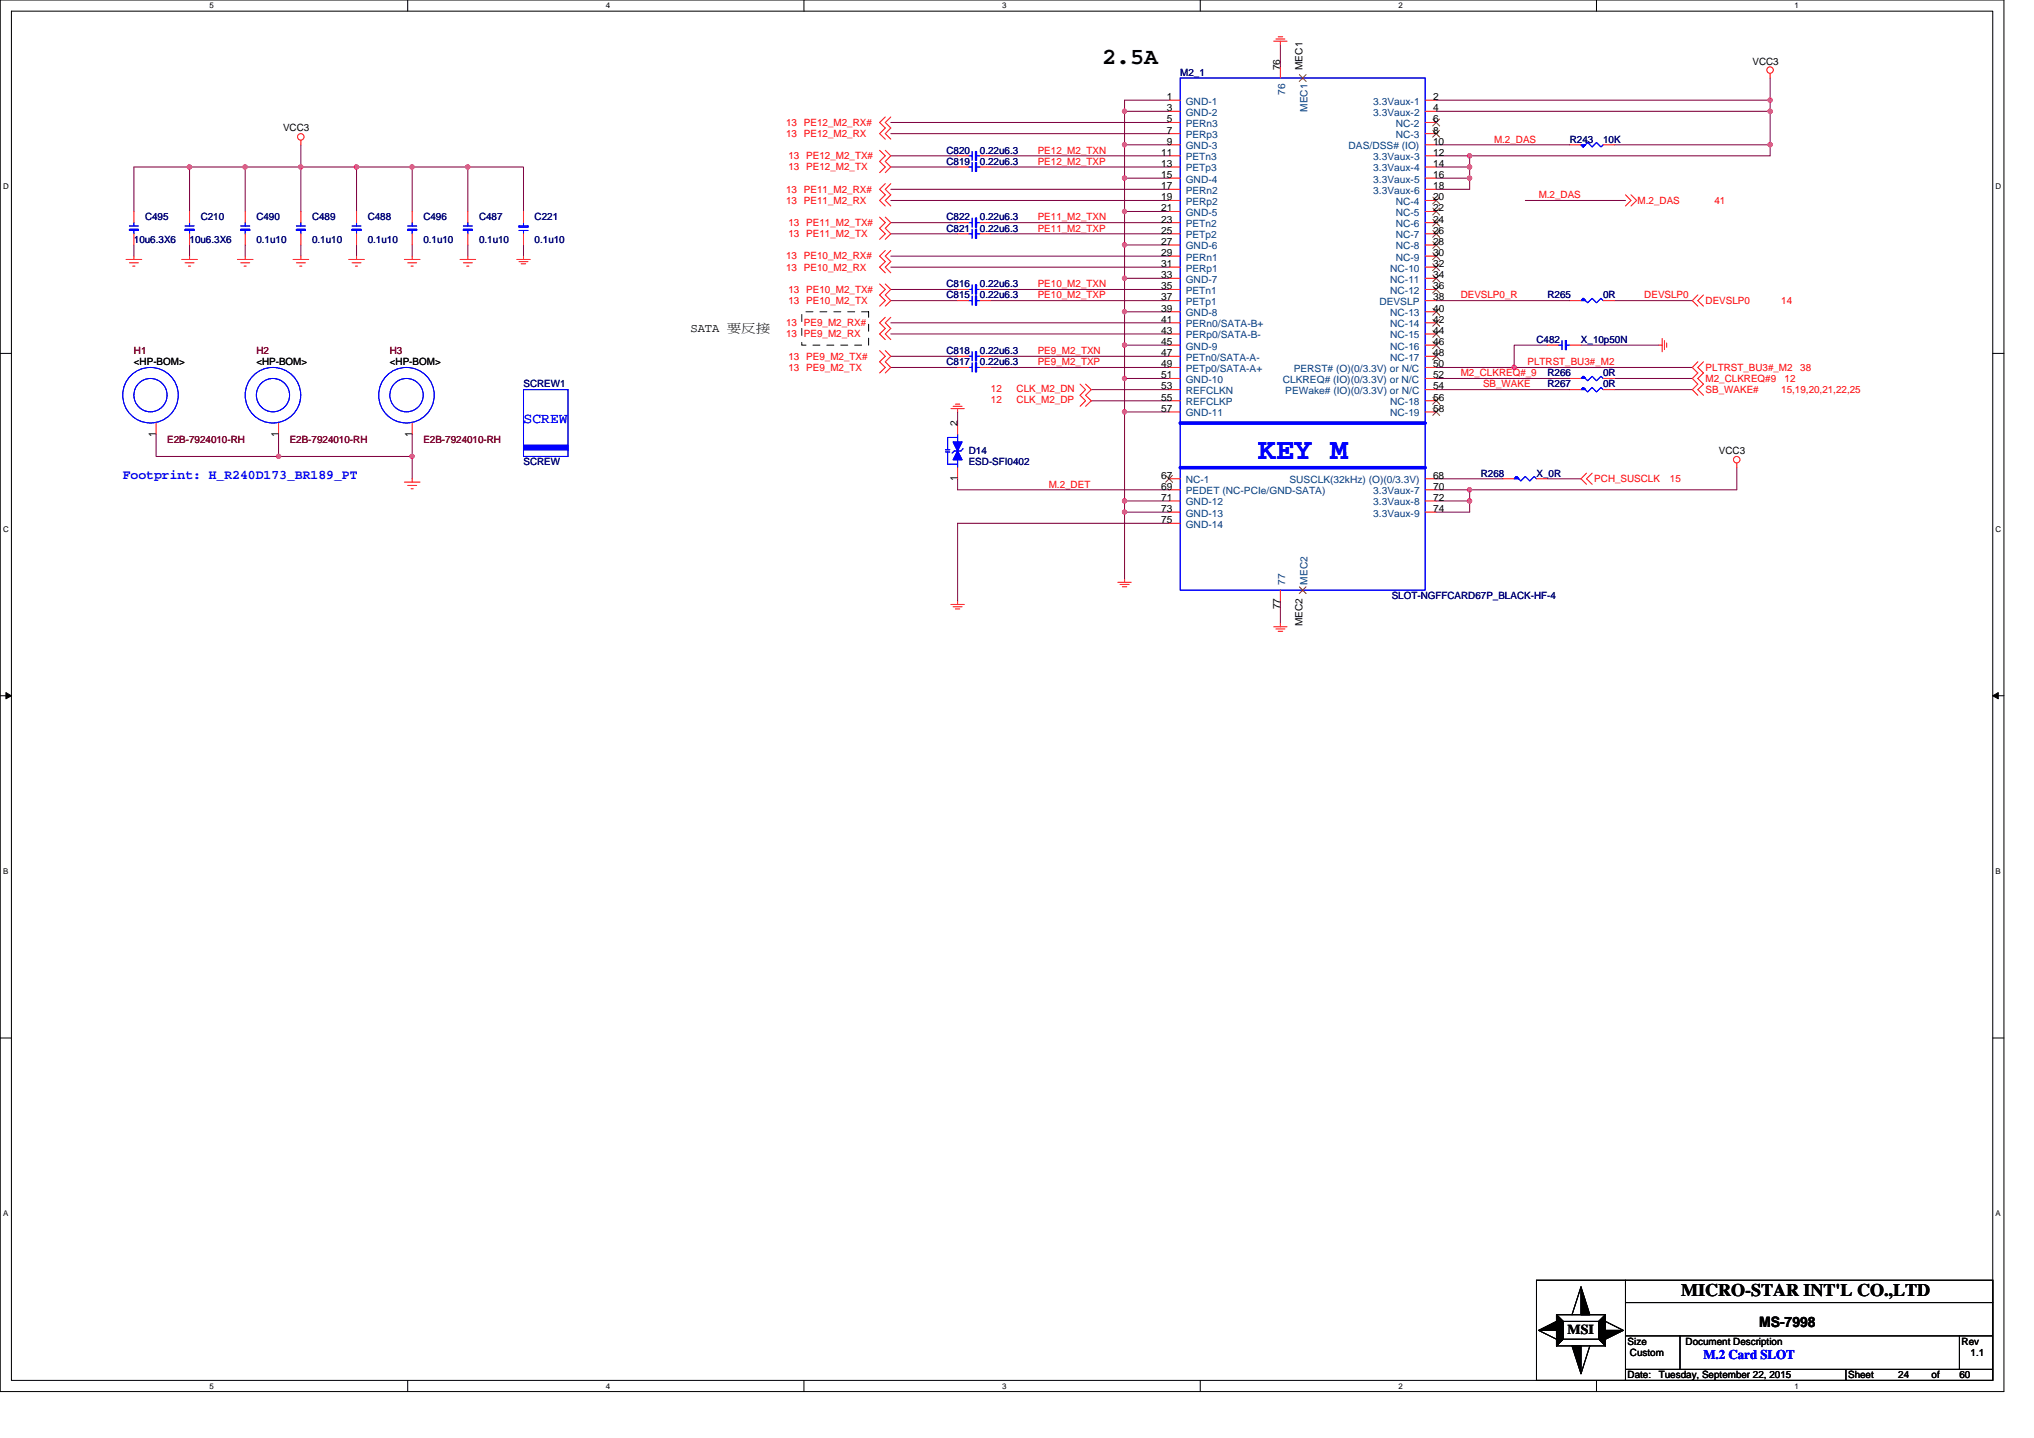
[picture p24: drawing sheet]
<svg xmlns="http://www.w3.org/2000/svg" width="297mm" height="210mm" viewBox="0 0 297 210" stroke-linecap="round" stroke-linejoin="round" font-family="sans-serif">
<defs><g id="words">
<text font-size="4.4" fill="#00f" x="183.7" y="67.1">KEY M</text>
<text font-size="3.4" x="161" y="9.3">2.5A</text>
<text font-size="2.6" x="245.5" y="189.3">MICRO-STAR INT'L CO.,LTD</text>
<text font-size="2.1" fill="#00f" x="76.5" y="61.8">SCREW</text>
<text font-size="2.1" x="256.9" y="193.8">MS-7998</text>
<text font-size="2" x="228.9" y="194.8">MSI</text>
<g font-size="1.9" fill="#00f">
<text x="17.9" y="69.9">Footprint: H_R240D173_BR189_PT</text>
<text x="248.8" y="198.5">M.2 Card SLOT</text>
</g>
<text font-size="1.8" x="100.8" y="48.5">SATA 要反接</text>
<g font-size="1.5" fill="#000080">
<text x="172.4" y="11.1">M2_1</text>
<text x="138.2" y="22.5">C820</text>
<text x="143.1" y="22.5">0.22u6.3</text>
<text x="229.3" y="20.8">R243</text>
<text x="234.1" y="20.8">10K</text>
<text x="138.2" y="24.1">C819</text>
<text x="143.1" y="24.1">0.22u6.3</text>
<text x="19.6" y="35.5">10u6.3X6</text>
<text x="21.2" y="32.2">C495</text>
<text x="27.7" y="35.5">10u6.3X6</text>
<text x="29.3" y="32.2">C210</text>
<text x="37.4" y="32.2">C490</text>
<text x="37.4" y="35.5">0.1u10</text>
<text x="45.6" y="32.2">C489</text>
<text x="45.6" y="35.5">0.1u10</text>
<text x="53.7" y="32.2">C488</text>
<text x="53.7" y="35.5">0.1u10</text>
<text x="61.8" y="32.2">C496</text>
<text x="61.8" y="35.5">0.1u10</text>
<text x="70" y="32.2">C487</text>
<text x="70" y="35.5">0.1u10</text>
<text x="78.1" y="32.2">C221</text>
<text x="78.1" y="35.5">0.1u10</text>
<text x="138.2" y="33.8">C821</text>
<text x="138.2" y="32.2">C822</text>
<text x="143.1" y="33.8">0.22u6.3</text>
<text x="143.1" y="32.2">0.22u6.3</text>
<text x="138.2" y="42">C816</text>
<text x="143.1" y="42">0.22u6.3</text>
<text x="138.2" y="43.6">C815</text>
<text x="143.1" y="43.6">0.22u6.3</text>
<text x="226" y="43.6">R265</text>
<text x="234.1" y="43.6">0R</text>
<text x="138.2" y="51.7">C818</text>
<text x="138.2" y="53.3">C817</text>
<text x="143.1" y="51.7">0.22u6.3</text>
<text x="143.1" y="53.3">0.22u6.3</text>
<text x="224.4" y="50.1">C482</text>
<text x="230.9" y="50.1">X_10p50N</text>
<text x="76.5" y="56.6">SCREW1</text>
<text x="226" y="56.6">R267</text>
<text x="226" y="55">R266</text>
<text x="234.1" y="56.6">0R</text>
<text x="234.1" y="55">0R</text>
<text x="76.5" y="68">SCREW</text>
<text x="141.5" y="66.3">D14</text>
<text x="141.5" y="68">ESD-SFI0402</text>
<text x="216.3" y="69.6">R268</text>
<text x="224.4" y="69.6">X_0R</text>
<text x="203.2" y="87.5">SLOT-NGFFCARD67P_BLACK-HF-4</text>
</g>
<g font-size="1.5">
<text x="187" y="10.2" transform="rotate(-90 187 10.2)">76</text>
<text x="190.2" y="10.2" transform="rotate(-90 190.2 10.2)">MEC1</text>
<text x="255.9" y="9.4">VCC3</text>
<text x="170.4" y="14.6">1</text>
<text x="170.4" y="17.9">5</text>
<text x="170.4" y="16.2">3</text>
<text x="209.3" y="17.9">6</text>
<text x="209.3" y="14.6">2</text>
<text x="209.3" y="16.2">4</text>
<text x="41.3" y="19.2">VCC3</text>
<text x="169.6" y="22.7">11</text>
<text x="170.4" y="19.5">7</text>
<text x="170.4" y="21.1">9</text>
<text x="209.3" y="21.1">10</text>
<text x="209.3" y="19.5">8</text>
<text x="209.3" y="22.7">12</text>
<text x="169.6" y="24.4">13</text>
<text x="169.6" y="27.6">17</text>
<text x="169.6" y="26">15</text>
<text x="169.6" y="29.3">19</text>
<text x="209.3" y="29.3">20</text>
<text x="209.3" y="24.4">14</text>
<text x="209.3" y="26">16</text>
<text x="209.3" y="27.6">18</text>
<text x="169.6" y="32.5">23</text>
<text x="169.6" y="34.1">25</text>
<text x="169.6" y="35.8">27</text>
<text x="169.6" y="30.9">21</text>
<text x="209.3" y="30.9">22</text>
<text x="209.3" y="32.5">24</text>
<text x="209.3" y="34.1">26</text>
<text x="209.3" y="35.8">28</text>
<text x="169.6" y="37.4">29</text>
<text x="169.6" y="39">31</text>
<text x="169.6" y="40.6">33</text>
<text x="209.3" y="37.4">30</text>
<text x="209.3" y="39">32</text>
<text x="209.3" y="40.6">34</text>
<text x="169.6" y="42.2">35</text>
<text x="169.6" y="45.5">39</text>
<text x="169.6" y="47.1">41</text>
<text x="169.6" y="43.9">37</text>
<text x="209.3" y="42.2">36</text>
<text x="209.3" y="45.5">40</text>
<text x="209.3" y="47.1">42</text>
<text x="209.3" y="43.9">38</text>
<text x="19.6" y="53.3">&lt;HP-BOM&gt;</text>
<text x="37.4" y="53.3">&lt;HP-BOM&gt;</text>
<text x="56.9" y="53.3">&lt;HP-BOM&gt;</text>
<text x="169.6" y="48.7">43</text>
<text x="169.6" y="50.4">45</text>
<text x="169.6" y="52">47</text>
<text x="169.6" y="53.6">49</text>
<text x="209.3" y="53.6">50</text>
<text x="209.3" y="48.7">44</text>
<text x="209.3" y="50.4">46</text>
<text x="209.3" y="52">48</text>
<text x="169.6" y="55.2">51</text>
<text x="169.6" y="56.9">53</text>
<text x="169.6" y="58.5">55</text>
<text x="209.3" y="55.2">52</text>
<text x="209.3" y="56.9">54</text>
<text x="209.3" y="58.5">56</text>
<text x="22.8" y="63.8" transform="rotate(-90 22.8 63.8)">1</text>
<text x="40.7" y="63.8" transform="rotate(-90 40.7 63.8)">1</text>
<text x="60.2" y="63.8" transform="rotate(-90 60.2 63.8)">1</text>
<text x="139.8" y="62.3" transform="rotate(-90 139.8 62.3)">2</text>
<text x="169.6" y="60.1">57</text>
<text x="209.3" y="60.1">58</text>
<text x="139.8" y="70.3" transform="rotate(-90 139.8 70.3)">1</text>
<text x="169.6" y="69.9">67</text>
<text x="169.6" y="71.5">69</text>
<text x="209.3" y="69.9">68</text>
<text x="209.3" y="71.5">70</text>
<text x="251" y="66.3">VCC3</text>
<text x="169.6" y="76.4">75</text>
<text x="169.6" y="73.1">71</text>
<text x="169.6" y="74.8">73</text>
<text x="209.3" y="73.1">72</text>
<text x="209.3" y="74.8">74</text>
<text x="187" y="89" transform="rotate(-90 187 89)">77</text>
<text x="190.2" y="91.5" transform="rotate(-90 190.2 91.5)">MEC2</text>
<text x="237.7" y="196.4">Size</text>
<text x="246.2" y="196.4">Document Description</text>
<text x="286.5" y="196.4">Rev</text>
<text x="237.7" y="201.3">Date:</text>
<text x="238" y="198">Custom</text>
<text x="242.2" y="201.3">Tuesday, September 22, 2015</text>
<text x="269.9" y="201.3">Sheet</text>
<text x="277.2" y="201.3">24</text>
<text x="282.1" y="201.3">of</text>
<text x="286.1" y="201.3">60</text>
<text x="287.8" y="198">1.1</text>
</g>
<g font-size="1.5" fill="#004080">
<text x="173.2" y="15.3">GND-1</text>
<text x="173.2" y="16.9">GND-2</text>
<text x="187.7" y="13.8" transform="rotate(-90 187.7 13.8)">76</text>
<text x="190.9" y="16.3" transform="rotate(-90 190.9 16.3)">MEC1</text>
<text x="200.6" y="15.3">3.3Vaux-1</text>
<text x="200.6" y="16.9">3.3Vaux-2</text>
<text x="173.2" y="18.5">PERn3</text>
<text x="173.2" y="20.2">PERp3</text>
<text x="173.2" y="21.8">GND-3</text>
<text x="173.2" y="23.4">PETn3</text>
<text x="197" y="21.8">DAS/DSS# (IO)</text>
<text x="200.6" y="23.4">3.3Vaux-3</text>
<text x="203.9" y="18.5">NC-2</text>
<text x="203.9" y="20.2">NC-3</text>
<text x="173.2" y="25">PETp3</text>
<text x="173.2" y="28.3">PERn2</text>
<text x="173.2" y="26.7">GND-4</text>
<text x="173.2" y="29.9">PERp2</text>
<text x="200.6" y="25">3.3Vaux-4</text>
<text x="200.6" y="26.7">3.3Vaux-5</text>
<text x="200.6" y="28.3">3.3Vaux-6</text>
<text x="203.9" y="29.9">NC-4</text>
<text x="173.2" y="33.2">PETn2</text>
<text x="173.2" y="34.8">PETp2</text>
<text x="173.2" y="31.5">GND-5</text>
<text x="203.9" y="31.5">NC-5</text>
<text x="203.9" y="33.2">NC-6</text>
<text x="203.9" y="34.8">NC-7</text>
<text x="173.2" y="38.1">PERn1</text>
<text x="173.2" y="36.4">GND-6</text>
<text x="173.2" y="39.7">PERp1</text>
<text x="173.2" y="41.3">GND-7</text>
<text x="203" y="39.7">NC-10</text>
<text x="203" y="41.3">NC-11</text>
<text x="203.9" y="36.4">NC-8</text>
<text x="203.9" y="38.1">NC-9</text>
<text x="173.2" y="42.9">PETn1</text>
<text x="173.2" y="46.2">GND-8</text>
<text x="173.2" y="47.8">PERn0/SATA-B+</text>
<text x="173.2" y="44.6">PETp1</text>
<text x="201.4" y="44.6">DEVSLP</text>
<text x="203" y="42.9">NC-12</text>
<text x="203" y="46.2">NC-13</text>
<text x="203" y="47.8">NC-14</text>
<text x="173.2" y="49.4">PERp0/SATA-B-</text>
<text x="173.2" y="51.1">GND-9</text>
<text x="173.2" y="52.7">PETn0/SATA-A-</text>
<text x="203" y="49.4">NC-15</text>
<text x="203" y="51.1">NC-16</text>
<text x="203" y="52.7">NC-17</text>
<text x="173.2" y="54.3">PETp0/SATA-A+</text>
<text x="173.2" y="55.9">GND-10</text>
<text x="173.2" y="57.6">REFCLKN</text>
<text x="173.2" y="59.2">REFCLKP</text>
<text x="187.3" y="55.9">CLKREQ# (IO)(0/3.3V) or N/C</text>
<text x="187.7" y="57.6">PEWake# (IO)(0/3.3V) or N/C</text>
<text x="188.9" y="54.3">PERST# (O)(0/3.3V) or N/C</text>
<text x="203" y="59.2">NC-18</text>
<text x="173.2" y="60.8">GND-11</text>
<text x="203" y="60.8">NC-19</text>
<text x="173.2" y="70.6">NC-1</text>
<text x="188.3" y="70.6">SUSCLK(32kHz) (O)(0/3.3V)</text>
<text x="173.2" y="72.2">PEDET (NC-PCIe/GND-SATA)</text>
<text x="173.2" y="77.1">GND-14</text>
<text x="173.2" y="73.8">GND-12</text>
<text x="173.2" y="75.4">GND-13</text>
<text x="200.6" y="72.2">3.3Vaux-7</text>
<text x="200.6" y="73.8">3.3Vaux-8</text>
<text x="200.6" y="75.4">3.3Vaux-9</text>
<text x="187.7" y="85.4" transform="rotate(-90 187.7 85.4)">77</text>
<text x="190.9" y="85.4" transform="rotate(-90 190.9 85.4)">MEC2</text>
</g>
<g font-size="1.5" fill="#f00">
<text x="114.8" y="18.4">13 PE12_M2_RX#</text>
<text x="114.8" y="20">13 PE12_M2_RX</text>
<text x="115.1" y="23.3">13 PE12_M2_TX#</text>
<text x="151.5" y="22.4">PE12_M2_TXN</text>
<text x="218.2" y="20.8">M.2_DAS</text>
<text x="114.8" y="28.1">13 PE11_M2_RX#</text>
<text x="114.8" y="29.8">13 PE11_M2_RX</text>
<text x="115.1" y="24.9">13 PE12_M2_TX</text>
<text x="151.5" y="24.1">PE12_M2_TXP</text>
<text x="224.7" y="29">M.2_DAS</text>
<text x="239.2" y="29.8">M.2_DAS</text>
<text x="250.4" y="29.8">41</text>
<text x="115.1" y="33">13 PE11_M2_TX#</text>
<text x="115.1" y="34.6">13 PE11_M2_TX</text>
<text x="151.5" y="33.8">PE11_M2_TXP</text>
<text x="151.5" y="32.2">PE11_M2_TXN</text>
<text x="114.8" y="37.9">13 PE10_M2_RX#</text>
<text x="114.8" y="39.5">13 PE10_M2_RX</text>
<text x="151.5" y="42">PE10_M2_TXN</text>
<text x="114.8" y="47.6">13</text>
<text x="115.1" y="42.8">13 PE10_M2_TX#</text>
<text x="115.1" y="44.4">13 PE10_M2_TX</text>
<text x="117.4" y="47.6">PE9_M2_RX#</text>
<text x="151.5" y="43.6">PE10_M2_TXP</text>
<text x="213.3" y="43.6">DEVSLP0_R</text>
<text x="240.1" y="43.6">DEVSLP0</text>
<text x="249.1" y="44.4">DEVSLP0</text>
<text x="260.1" y="44.4">14</text>
<text x="114.8" y="49.3">13</text>
<text x="115.1" y="52.5">13 PE9_M2_TX#</text>
<text x="117.4" y="49.3">PE9_M2_RX</text>
<text x="151.5" y="53.3">PE9_M2_TXP</text>
<text x="151.5" y="51.7">PE9_M2_TXN</text>
<text x="223.1" y="53.3">PLTRST_BU3#_M2</text>
<text x="115.1" y="54.1">13 PE9_M2_TX</text>
<text x="144.7" y="58.9">12</text>
<text x="144.7" y="57.2">12</text>
<text x="148.5" y="58.9">CLK_M2_DP</text>
<text x="148.5" y="57.2">CLK_M2_DN</text>
<text x="213.3" y="54.9">M2_CLKREQ#_9</text>
<text x="216.6" y="56.6">SB_WAKE</text>
<text x="249.1" y="57.4">SB_WAKE#</text>
<text x="249.1" y="55.8">M2_CLKREQ#9</text>
<text x="249.1" y="54.1">PLTRST_BU3#_M2</text>
<text x="260.1" y="57.4">15,19,20,21,22,25</text>
<text x="260.6" y="55.8">12</text>
<text x="262.9" y="54.1">38</text>
<text x="153.2" y="71.2">M.2_DET</text>
<text x="232.8" y="70.4">PCH_SUSCLK</text>
<text x="243.9" y="70.4">15</text>
</g>
<g font-size="1.5" fill="#800000">
<text x="19.6" y="51.7">H1</text>
<text x="37.4" y="51.7">H2</text>
<text x="56.9" y="51.7">H3</text>
<text x="24.4" y="64.7">E2B-7924010-RH</text>
<text x="42.3" y="64.7">E2B-7924010-RH</text>
<text x="61.8" y="64.7">E2B-7924010-RH</text>
</g>
<g font-size="1.2">
<text x="30.6" y="1.2">5</text>
<text x="88.5" y="1.2">4</text>
<text x="146.3" y="1.2">3</text>
<text x="204.2" y="1.2">2</text>
<text x="262.1" y="1.2">1</text>
<text x=".5" y="27.6">D</text>
<text x="291.4" y="27.6">D</text>
<text x=".5" y="77.6">C</text>
<text x="291.4" y="77.6">C</text>
<text x=".5" y="127.6">B</text>
<text x="291.4" y="127.6">B</text>
<text x=".5" y="177.6">A</text>
<text x="291.4" y="177.6">A</text>
<text x="30.6" y="202.8">5</text>
<text x="88.5" y="202.8">4</text>
<text x="146.3" y="202.8">3</text>
<text x="204.2" y="202.8">2</text>
<text x="262.1" y="202.8">1</text>
</g>
</g></defs>
<path d="M0 0h292.6v203.2h-292.6zM1.7 1.6h289.3v200h-289.3z" fill="none" stroke="#000" stroke-width=".15"/>
<g fill="#fff">
<path d="M30.6 .2h.6v1.3h-.6z"/>
<path d="M30.6 201.8h.6v1.3h-.6z"/>
</g>
<path d="M59.5 0v1.6M59.5 201.6v1.6" fill="none" stroke="#000" stroke-width=".15"/>
<g fill="#fff">
<path d="M88.5 .2h.6v1.3h-.6z"/>
<path d="M88.5 201.8h.6v1.3h-.6z"/>
</g>
<path d="M117.4 0v1.6M117.4 201.6v1.6" fill="none" stroke="#000" stroke-width=".15"/>
<g fill="#fff">
<path d="M146.3 .2h.7v1.3h-.7z"/>
<path d="M146.3 201.8h.7v1.3h-.7z"/>
</g>
<path d="M175.3 0v1.6M175.3 201.6v1.6" fill="none" stroke="#000" stroke-width=".15"/>
<g fill="#fff">
<path d="M204.2 .2h.6v1.3h-.6z"/>
<path d="M204.2 201.8h.6v1.3h-.6z"/>
</g>
<path d="M233.1 0v1.6M233.1 201.6v1.6" fill="none" stroke="#000" stroke-width=".15"/>
<g fill="#fff">
<path d="M262.1 .2h.6v1.3h-.6z"/>
<path d="M262.1 201.8h.6v1.3h-.6z"/>
<path d="M.5 26.6h.8v1.3h-.8z"/>
<path d="M291.4 26.6h.9v1.3h-.9z"/>
<path d="M.5 76.6h.8v1.3h-.8z"/>
<path d="M291.4 76.6h.9v1.3h-.9z"/>
</g>
<path d="M0 51.6h1.7M291 51.6h1.6" fill="none" stroke="#000" stroke-width=".15"/>
<g fill="#fff">
<path d="M.5 126.6h.7v1.3h-.7z"/>
<path d="M291.4 126.6h.8v1.3h-.8z"/>
</g>
<path d="M0 101.6h1.7M291 101.6h1.6" fill="none" stroke="#000" stroke-width=".15"/>
<path d="M.9 101.1l.8 .5-.8 .4zM291 101.6l.8-.5v.9z" fill="#000" stroke="#000" stroke-width=".15"/>
<g fill="#fff">
<path d="M.5 176.6h.7v1.2h-.7z"/>
<path d="M291.4 176.6h.8v1.2h-.8z"/>
</g>
<g fill="none" stroke="#000" stroke-width=".15">
<path d="M0 151.6h1.7M291 151.6h1.6M224.4 186.9h66.6v14.7h-66.6zM224.7 194.3l2.6 1.3M227.3 192h7.2v4.5h-7.2zM227.3 192l1 1M228.3 193h5.2v2.6h-5.2zM228.3 195.6l-1 .9M230.9 187.9l-1.3 4.1M232.2 196.5l-1.3 4.1M233.5 195.6l1 .9M234.5 193l2.6 1.3"/>
<path d="M234.5 192l-1 1M237.4 190.2h53.6M237.4 186.9v14.7M237.4 200h53.6M237.4 195.1h53.6M245.3 195.1v4.9M269.6 200v1.6M286.1 195.1v4.9"/>
</g>
<g fill="none" stroke="#800040" stroke-width=".15">
<path d="M130.1 17.9h40.6M130.1 19.5h40.6M164.2 16.3h6.5M164.2 16.3v4.8M170.7 14.6h-6.5v1.7M187 6.5v3.3M209.7 16.3h48.8M209.7 14.6h48.8M258.5 14.6v1.7M258.5 11.4v3.2M258.5 16.3v4.8M19.6 35.8v1.6"/>
<path d="M27.7 35.8v1.6M27.7 24.4v6.5M27.7 24.4h-8.1v6.5M27.7 24.4h8.1M35.8 24.4h8.1M35.8 24.4v6.5M35.8 35.8v1.6M43.9 21.1v3.3M43.9 24.4v6.5M43.9 35.8v1.6M43.9 24.4h8.2M52.1 24.4h8.1v6.5"/>
<path d="M52.1 24.4v6.5M52.1 35.8v1.6M60.2 35.8v1.6M60.2 24.4h8.1M68.3 24.4h8.2v6.5M68.3 35.8v1.6M68.3 24.4v6.5M76.5 35.8v1.6M130.1 37.4h40.6M130.1 39h40.6M130.1 29.3h40.6M130.1 27.6h40.6"/>
<path d="M130.1 24.4h9.7M130.1 22.8h9.7M130.1 34.1h9.7M130.1 32.5h9.7M144.7 24.4h26M144.7 22.8h26M144.7 34.1h26M144.7 32.5h26M164.2 26h6.5M164.2 21.1h6.5M164.2 30.9h6.5M164.2 35.8h6.5"/>
<path d="M164.2 26v4.9M164.2 21.1v4.9M164.2 30.9v4.9M164.2 35.8v4.8M209.7 24.4h4.9M209.7 26h4.9M209.7 22.8h4.9M209.7 21.1h19.6M214.6 22.8v1.6M214.6 24.4v1.6M214.6 26v1.6h-4.9M222.8 29.3h14.6"/>
<path d="M235.8 21.1h22.7M258.5 21.1v1.7h-43.9M130.1 48.8h40.6M130.1 47.1h40.6M130.1 43.9h9.7M130.1 42.3h9.7M130.1 53.7h9.7M130.1 52h9.7M144.7 43.9h26M144.7 42.3h26M144.7 53.7h26M144.7 52h26"/>
<path d="M159.4 56.9h11.3M159.4 58.5h11.3M164.2 55.3v4.9h6.5M164.2 40.6h6.5M164.2 45.5h6.5M164.2 50.4h6.5M164.2 55.3h6.5M164.2 40.6v4.9M164.2 45.5v4.9M164.2 50.4v4.9M209.7 56.9h19.6M209.7 55.3h19.6"/>
<path d="M209.7 43.9h19.6M221.1 53.7h26M226 50.4h-4.9v3.3h-11.4M230.9 50.4h11.3M235.8 56.9h11.3M235.8 43.9h11.3M235.8 55.3h11.3M22.8 63.4v3.3h17.9M40.7 66.7h19.5M40.7 63.4v3.3M60.2 63.4v3.3M60.2 66.7v3.2"/>
<path d="M139.8 69.9v1.6h30.9M139.8 60.2v1.6M164.2 73.2h6.5M164.2 74.8h6.5M164.2 73.2v1.6M164.2 60.2v13M164.2 74.8v9.7M170.7 76.4h-30.9v11.4M209.7 69.9h9.8M209.7 73.2h4.9M209.7 71.5h4.9M214.6 73.2v1.6h-4.9"/>
<path d="M214.6 71.5v1.7M226 69.9h4.9M253.6 68.3v3.2h-39M187 87.8v3.2"/>
</g>
<g fill="#f0f" stroke="#f0f" stroke-width=".15">
<circle cx="214.6" cy="73.1" r=".32"/>
<circle cx="214.6" cy="22.8" r=".32"/>
<circle cx="214.6" cy="24.4" r=".32"/>
<circle cx="214.6" cy="26" r=".31"/>
<circle cx="164.2" cy="55.3" r=".32"/>
<circle cx="214.6" cy="71.5" r=".32"/>
<circle cx="164.2" cy="16.3" r=".32"/>
<circle cx="164.2" cy="26" r=".31"/>
<circle cx="164.2" cy="21.1" r=".32"/>
<circle cx="164.2" cy="30.9" r=".32"/>
<circle cx="164.2" cy="35.7" r=".32"/>
<circle cx="164.2" cy="73.1" r=".32"/>
<circle cx="164.2" cy="40.6" r=".32"/>
<circle cx="164.2" cy="45.5" r=".32"/>
<circle cx="164.2" cy="50.4" r=".31"/>
<circle cx="164.2" cy="60.1" r=".32"/>
<circle cx="164.2" cy="74.8" r=".31"/>
<circle cx="221.1" cy="53.6" r=".32"/>
<circle cx="258.5" cy="14.6" r=".32"/>
<circle cx="258.5" cy="21.1" r=".32"/>
<circle cx="258.5" cy="16.3" r=".32"/>
<circle cx="35.8" cy="24.4" r=".32"/>
<circle cx="60.2" cy="24.4" r=".32"/>
<circle cx="27.7" cy="24.4" r=".32"/>
<circle cx="52" cy="24.4" r=".32"/>
<circle cx="43.9" cy="24.4" r=".32"/>
<circle cx="68.3" cy="24.4" r=".32"/>
<circle cx="60.2" cy="66.6" r=".31"/>
<circle cx="40.7" cy="66.6" r=".31"/>
</g>
<g fill="none" stroke="#f00" stroke-width=".15">
<path d="M129.3 17.1l-.8 .8 .8 .8-.8 .8 .8 .8M130.1 17.1l-.8 .8 .8 .8-.8 .8 .8 .8M170.7 14.6h1.7M170.7 16.3h1.7M170.7 17.9h1.7M170.7 19.5h1.7M186 6h2M186.3 5.7h1.3M186.7 5.4h.6M187 6v.5M187 9.8v1.6M190.2 11.4h.1"/>
<path d="M208.1 14.6h1.6M208.1 16.3h1.6M208.1 17.9h1.6M208.1 19.5h1.6M258.5 10.7v.7M18.4 37.9h2.3M18.9 38.4h1.3M19.4 38.9h.3M19.6 37.4v.5M19.6 30.9v1.6M19.6 34.1v1.7M26.5 37.9h2.3"/>
<path d="M27 38.4h1.3M27.5 38.9h.3M27.7 37.4v.5M27.7 30.9v1.6M27.7 34.1v1.7M34.7 37.9h2.3M35.2 38.4h1.3M35.6 38.9h.4M35.8 37.4v.5M35.8 30.9v1.6M35.8 34.1v1.7M42.8 37.9h2.3"/>
<path d="M43.3 38.4h1.3M43.8 38.9h.3M43.9 20.5v.6M43.9 37.4v.5M43.9 30.9v1.6M43.9 34.1v1.7M50.9 37.9h2.3M51.4 38.4h1.3M51.9 38.9h.3M52.1 37.4v.5M52.1 30.9v1.6M52.1 34.1v1.7"/>
<path d="M59.1 37.9h2.2M59.5 38.4h1.4M60 38.9h.3M60.2 37.4v.5M60.2 30.9v1.6M60.2 34.1v1.7M67.2 37.9h2.3M67.7 38.4h1.3M68.2 38.9h.3M68.3 37.4v.5M68.3 30.9v1.6M68.3 34.1v1.7"/>
<path d="M75.5 37.9h1.9M75.8 38.2h1.3M76.1 38.5h.7M76.5 37.4v.5M76.5 30.9v1.6M76.5 34.1v1.7M128.5 31.7l.8 .8-.8 .8 .8 .8-.8 .8M128.5 21.9l.8 .9-.8 .8 .8 .8-.8 .8M129.3 36.6l-.8 .8 .8 .8-.8 .8 .8 .8M129.3 26.8l-.8 .8 .8 .8-.8 .9 .8 .8M129.3 31.7l.8 .8-.8 .8 .8 .8-.8 .8M129.3 21.9l.8 .9-.8 .8 .8 .8-.8 .8"/>
<path d="M130.1 36.6l-.8 .8 .8 .8-.8 .8 .8 .8M130.1 26.8l-.8 .8 .8 .8-.8 .9 .8 .8M139.8 22.8h1.7M139.8 24.4h1.7M139.8 34.1h1.7M139.8 32.5h1.7M143.1 22.8h1.6M143.1 24.4h1.6M143.1 34.1h1.6M143.1 32.5h1.6M170.7 22.8h1.7M170.7 21.1h1.7"/>
<path d="M170.7 24.4h1.7M170.7 34.1h1.7M170.7 32.5h1.7M170.7 30.9h1.7M170.7 37.4h1.7M170.7 35.8h1.7M170.7 39h1.7M170.7 29.3h1.7M170.7 27.6h1.7M170.7 26h1.7M208.1 22.8h1.6M208.1 21.1h1.6"/>
<path d="M208.1 24.4h1.6M208.1 34.1h1.6M208.1 32.5h1.6M208.1 30.9h1.6M208.1 37.4h1.6M208.1 35.8h1.6M208.1 39h1.6M208.1 29.3h1.6M208.1 27.6h1.6M208.1 26h1.6M229.3 21.1h1.6M234.1 21.1h1.7"/>
<path d="M237.4 28.4l.8 .9-.8 .8M238.2 28.4l.8 .9-.8 .8M128.5 51.2l.8 .8-.8 .8 .8 .9-.8 .8M128.5 41.5l.8 .8-.8 .8 .8 .8-.8 .8M129.3 46.3l-.8 .8 .8 .9-.8 .8 .8 .8M129.3 51.2l.8 .8-.8 .8 .8 .9-.8 .8M129.3 41.5l.8 .8-.8 .8 .8 .8-.8 .8M130.1 46.3l-.8 .8 .8 .9-.8 .8 .8 .8M138.9 59.7h1.9M139.2 59.3h1.3M139.5 59h.7M139.8 42.3h1.7"/>
<path d="M139.8 43.9h1.7M139.8 52h1.7M139.8 53.7h1.7M139.8 59.7v.5M143.1 42.3h1.6M143.1 43.9h1.6M143.1 52h1.6M143.1 53.7h1.6M157.7 56.1l.8 .8-.8 .8 .8 .8-.8 .8M158.5 56.1l.9 .8-.9 .8 .9 .8-.9 .8M170.7 42.3h1.7M170.7 56.9h1.7"/>
<path d="M170.7 43.9h1.7M170.7 50.4h1.7M170.7 52h1.7M170.7 53.7h1.7M170.7 55.3h1.7M170.7 40.6h1.7M170.7 45.5h1.7M170.7 47.1h1.7M170.7 48.8h1.7M170.7 58.5h1.7M208.1 42.3h1.6M208.1 56.9h1.6"/>
<path d="M208.1 43.9h1.6M208.1 50.4h1.6M208.1 52h1.6M208.1 53.7h1.6M208.1 55.3h1.6M208.1 40.6h1.6M208.1 45.5h1.6M208.1 47.1h1.6M208.1 48.8h1.6M208.1 58.5h1.6M226 50.4h1.6M229.3 56.9h1.6"/>
<path d="M229.3 43.9h1.6M229.3 55.3h1.6M229.3 50.4h1.6M234.1 56.9h1.7M234.1 43.9h1.7M234.1 55.3h1.7M242.2 50.4h.5M242.7 49.4v2M243.1 49.7v1.4M243.4 50.1v.6M247.9 52.8l-.8 .9 .8 .8-.8 .8 .8 .8-.8 .8 .8 .8M247.9 43.1l-.8 .8 .8 .8"/>
<path d="M248.8 52.8l-.9 .9 .9 .8-.9 .8 .9 .8-.9 .8 .9 .8M248.8 43.1l-.9 .8 .9 .8M22.8 61.8v1.6M40.7 61.8v1.6M59.1 70.4h2.2M59.5 70.9h1.4M60 71.4h.3M60.2 69.9v.5M60.2 61.8v1.6M139.8 61.8v1.6M139.8 68.3v1.6M170.7 60.2h1.7"/>
<path d="M170.7 69.9h1.7M170.7 71.5h1.7M170.7 73.2h1.7M170.7 74.8h1.7M170.7 76.4h1.7M208.1 60.2h1.6M208.1 69.9h1.6M208.1 71.5h1.6M208.1 73.2h1.6M208.1 74.8h1.6M219.5 69.9h1.6M224.4 69.9h1.6"/>
<path d="M231.7 69.1l-.8 .8 .8 .8M232.5 69.1l-.8 .8 .8 .8M253.6 67.6v.7M138.9 88.3h1.9M139.2 88.6h1.3M139.5 88.9h.7M139.8 87.8v.5M163.3 85h1.9M163.6 85.3h1.3M163.9 85.7h.6M164.2 84.5v.5M186 91.5h2"/>
<path d="M186.3 91.8h1.3M186.7 92.2h.6M187 91v.5M187 86.2v1.6M190.2 86.2h.1"/>
<circle cx="43.9" cy="20" r=".48"/>
<circle cx="258.5" cy="10.2" r=".48"/>
<circle cx="253.6" cy="67.1" r=".48"/>
</g>
<g fill="#000" stroke="#000" stroke-width=".15">
<path d="M224.7 194.3l2.6-1.3v1.3zM230.9 187.9l1.3 4.1h-1.3zM234.5 194.3h2.6l-2.6 1.3zM229.6 196.5h1.3v4.1z"/>
<path d="M227.3 192l1 1v2.6l-1 .9z" fill-rule="evenodd"/>
<path d="M227.3 192l1 1v2.6l-1 .9z" fill-rule="evenodd"/>
<path d="M227.3 192l1 1v2.6l-1 .9z" fill-rule="evenodd"/>
<path d="M234.5 192v4.5l-1-.9v-2.6z" fill-rule="evenodd"/>
<path d="M234.5 192v4.5l-1-.9v-2.6z" fill-rule="evenodd"/>
<path d="M234.5 192v4.5l-1-.9v-2.6z" fill-rule="evenodd"/>
</g>
<path d="M117.1 45.5h9.7v4.9h-9.7z" fill="none" stroke="#000" stroke-width=".15" stroke-dasharray="1 1 1 1 1 1 1 1"/>
<g fill="none" stroke="#00f" stroke-width=".15">
<path d="M172.4 11.4h35.7v74.8h-35.7zM18.9 33.5h1.3v.2h-1.3zM18.9 33h1.3M19.6 33.7v.4M19.6 32.5v.5M27 33.5h1.3v.2h-1.3zM27 33h1.3M27.7 33.7v.4M27.7 32.5v.5M35.2 33.5h1.3v.2h-1.3zM35.2 33h1.3M35.8 33.7v.4"/>
<path d="M35.8 32.5v.5M43.3 33.5h1.3v.2h-1.3zM43.3 33h1.3M43.9 33.7v.4M43.9 32.5v.5M51.4 33.5h1.3v.2h-1.3zM51.4 33h1.3M52.1 33.7v.4M52.1 32.5v.5M59.5 33.5h1.4v.2h-1.4zM59.5 33h1.4M60.2 33.7v.4"/>
<path d="M60.2 32.5v.5M67.7 33.5h1.3v.2h-1.3zM67.7 33h1.3M68.3 33.7v.4M68.3 32.5v.5M75.8 33.7h1.3M75.8 33h1.3v.2h-1.3zM76.5 32.5v.5M76.5 33.7v.4M141.5 22.8h.5M141.5 24.4h.5M141.5 34.1h.5"/>
<path d="M141.5 32.5h.5M142 22.1v1.3M142 23.7v1.3M142 33.5v1.3M142 31.9v1.3M142.4 22.1h.2v1.3h-.2zM142.4 23.7h.2v1.3h-.2zM142.4 33.5h.2v1.3h-.2zM142.4 31.9h.2v1.3h-.2zM142.6 22.8h.5M142.6 24.4h.5M142.6 34.1h.5"/>
<path d="M142.6 32.5h.5M230.9 21.1l.3 .4 .7-.7 .6 .7 .6-.7 .7 .7 .3-.4M76.5 56.9h6.4v9.8h-6.4zM141.5 42.3h.5M141.5 43.9h.5M141.5 52h.5M141.5 53.7h.5M142 41.6v1.3M142 43.2v1.4M142 51.4v1.3M142 53v1.3M142.4 41.6h.2v1.3h-.2z"/>
<path d="M142.4 43.2h.2v1.4h-.2zM142.4 51.4h.2v1.3h-.2zM142.4 53h.2v1.3h-.2zM142.6 42.3h.5M142.6 43.9h.5M142.6 52h.5M142.6 53.7h.5M227.6 50.4h.5M228.1 49.7v1.4M228.6 49.7h.2v1.4h-.2zM228.8 50.4h.5M230.9 56.9l.3-.3 .7 .6 .6-.6 .6 .6 .7-.6 .3 .3"/>
<path d="M230.9 43.9l.3-.3 .7 .6 .6-.6 .6 .6 .7-.6 .3 .3M230.9 55.3l.3-.4 .7 .7 .6-.7 .6 .7 .7-.7 .3 .4M138.1 66h.6M138.1 65.7h.6M138.4 66v1.8h1.4M139.8 63.4v1.1M139.8 67.1v1.2M139.8 63.9h-1.4v1.8M140.6 65.5l-.3 .3h-.9l-.4 .4M221.1 69.9l.3-.3 .7 .6 .7-.6 .6 .6 .6-.6 .4 .3"/>
<circle cx="22" cy="57.7" r="2.43"/>
<circle cx="22" cy="57.7" r="4.1"/>
<circle cx="39.9" cy="57.7" r="2.43"/>
<circle cx="39.9" cy="57.7" r="4.1"/>
<circle cx="59.4" cy="57.7" r="4.1"/>
<circle cx="59.4" cy="57.7" r="2.44"/>
</g>
<g fill="#00f" stroke="#00f" stroke-width=".15">
<path d="M139.8 65.8l.7 1.3h-1.3z"/>
<path d="M139.2 64.5h1.3l-.7 1.3z"/>
<path d="M76.5 65h6.4v.7h-6.4z" fill-rule="evenodd"/>
<path d="M76.5 65h6.4v.7h-6.4z" fill-rule="evenodd"/>
<path d="M230.9 56.9l.3-.3 .3 .3-.3-.3 .3 .3z" fill-rule="evenodd"/>
<path d="M230.9 56.9l.3-.3 .3 .3-.3-.3 .3 .3z" fill-rule="evenodd"/>
<path d="M230.9 21.1h.6l-.3 .4 .3-.4-.3 .4z" fill-rule="evenodd"/>
<path d="M230.9 21.1h.6l-.3 .4 .3-.4-.3 .4z" fill-rule="evenodd"/>
<path d="M231.2 43.6l.3 .3h-.6l.3-.3 .3 .3z" fill-rule="evenodd"/>
<path d="M231.2 43.6l.3 .3h-.6l.3-.3 .3 .3z" fill-rule="evenodd"/>
<path d="M230.9 55.3l.3-.4 .3 .4-.3-.4 .3 .4z" fill-rule="evenodd"/>
<path d="M230.9 55.3l.3-.4 .3 .4-.3-.4 .3 .4z" fill-rule="evenodd"/>
<path d="M221.4 69.6l.4 .3h-.7l.3-.3 .4 .3z" fill-rule="evenodd"/>
<path d="M221.4 69.6l.4 .3h-.7l.3-.3 .4 .3z" fill-rule="evenodd"/>
</g>
<path d="M172.4 61.8h35.7M172.4 68.3h35.7" fill="none" stroke="#00f" stroke-width=".49"/>
<g fill="none" stroke="#804000" stroke-width=".15">
<path d="M189.8 10.9l1 1M190.7 10.9l-1 1M209.3 17.4l.9 1M209.3 19l.9 1M210.2 17.4l-1 1M210.2 19l-1 1M209.3 30.4l.9 1M209.3 32l.9 1M209.3 33.7l.9 .9M209.3 35.3l.9 1M209.3 36.9l.9 1M209.3 38.5l.9 1"/>
<path d="M209.3 28.8l.9 1M210.2 30.4l-1 1M210.2 32l-1 1M210.2 33.7l-1 .9M210.2 35.3l-1 1M210.2 36.9l-1 1M210.2 38.5l-1 1M210.2 28.8l-1 1M209.3 40.2l.9 .9M209.3 41.8l.9 1M209.3 45l.9 1M209.3 46.7l.9 .9"/>
<path d="M209.3 48.3l.9 1M209.3 49.9l.9 1M209.3 51.5l.9 1M209.3 58l.9 1M209.3 59.7l.9 1M210.2 40.2l-1 .9M210.2 41.8l-1 1M210.2 45l-1 1M210.2 46.7l-1 .9M210.2 48.3l-1 1M210.2 49.9l-1 1M210.2 51.5l-1 1"/>
<path d="M210.2 58l-1 1M210.2 59.7l-1 1M170.2 69.4l1 1M171.2 69.4l-1 1M189.8 85.7l1 1M190.7 85.7l-1 1"/>
</g>
<use href="#words"/>
</svg>
